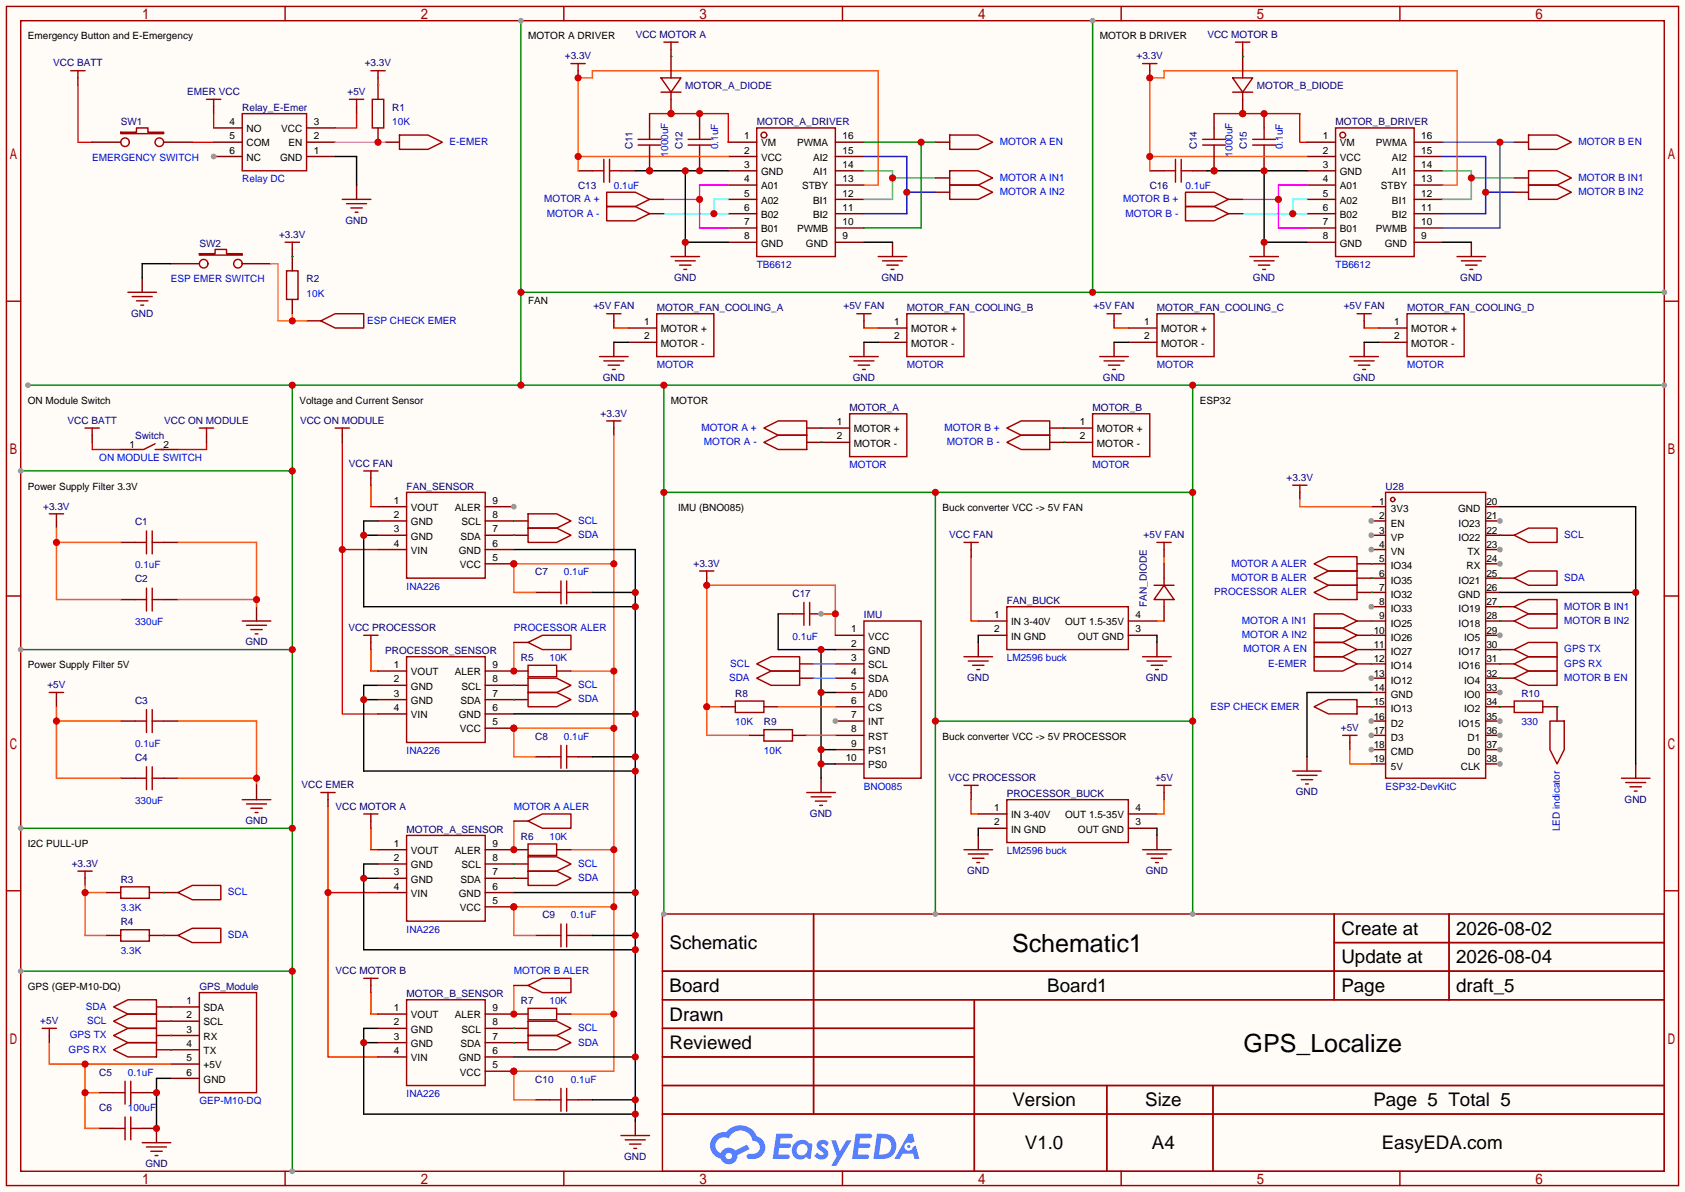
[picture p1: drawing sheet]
<svg xmlns="http://www.w3.org/2000/svg" width="299mm" height="212mm" viewBox="0 0 299 212" stroke-linecap="round" stroke-linejoin="round" font-family="sans-serif">
<defs><g id="words">
<g font-size="4.4">
<text x="179.9" y="169.2">Schematic1</text>
<text x="221" y="187">GPS_Localize</text>
</g>
<g font-size="3.3">
<text x="238.4" y="166.1">Create at</text>
<text x="258.8" y="166.1">2026-08-02</text>
<text x="119" y="168.7">Schematic</text>
<text x="238.4" y="171.2">Update at</text>
<text x="258.8" y="171.2">2026-08-04</text>
<text x="119" y="176.3">Board</text>
<text x="186.1" y="176.3">Board1</text>
<text x="238.4" y="176.3">Page</text>
<text x="258.8" y="176.3">draft_5</text>
<text x="119" y="181.4">Drawn</text>
<text x="119" y="186.5">Reviewed</text>
<text x="179.9" y="196.6">Version</text>
<text x="203.5" y="196.6">Size</text>
<text x="244.1" y="196.6">Page 5 Total 5</text>
<text x="182.1" y="204.2">V1.0</text>
<text x="204.7" y="204.2">A4</text>
<text x="245.6" y="204.2">EasyEDA.com</text>
</g>
<g font-size="1.8">
<text x="5" y="7">Emergency Button and E-Emergency</text>
<text x="93.9" y="7">MOTOR A DRIVER</text>
<text x="195.5" y="7">MOTOR B DRIVER</text>
<text x="40.8" y="22.2">4</text>
<text x="43.8" y="23.5">NO</text>
<text x="50" y="23.5">VCC</text>
<text x="55.8" y="22.2">3</text>
<text x="40.8" y="24.8">5</text>
<text x="40.8" y="27.3">6</text>
<text x="43.8" y="26">COM</text>
<text x="43.8" y="28.6">NC</text>
<text x="49.8" y="28.6">GND</text>
<text x="51.3" y="26">EN</text>
<text x="55.8" y="24.8">2</text>
<text x="55.8" y="27.3">1</text>
<text x="132.2" y="29.8">3</text>
<text x="132.2" y="27.3">2</text>
<text x="132.2" y="24.8">1</text>
<text x="135.3" y="28.6">VCC</text>
<text x="135.3" y="26">VM</text>
<text x="141.7" y="26">PWMA</text>
<text x="144.5" y="28.6">AI2</text>
<text x="149.7" y="29.8">14</text>
<text x="149.7" y="27.3">15</text>
<text x="149.7" y="24.8">16</text>
<text x="235.1" y="29.8">3</text>
<text x="235.1" y="27.3">2</text>
<text x="235.1" y="24.8">1</text>
<text x="238.1" y="28.6">VCC</text>
<text x="238.1" y="26">VM</text>
<text x="244.5" y="26">PWMA</text>
<text x="247.4" y="28.6">AI2</text>
<text x="252.6" y="29.8">14</text>
<text x="252.6" y="27.3">15</text>
<text x="252.6" y="24.8">16</text>
<text x="132.2" y="34.9">5</text>
<text x="132.2" y="32.4">4</text>
<text x="135.3" y="33.7">A01</text>
<text x="135.3" y="31.1">GND</text>
<text x="142.6" y="33.7">STBY</text>
<text x="144.5" y="31.1">AI1</text>
<text x="149.7" y="34.9">12</text>
<text x="149.7" y="32.4">13</text>
<text x="235.1" y="34.9">5</text>
<text x="235.1" y="32.4">4</text>
<text x="238.1" y="33.7">A01</text>
<text x="238.1" y="31.1">GND</text>
<text x="245.4" y="33.7">STBY</text>
<text x="247.4" y="31.1">AI1</text>
<text x="252.6" y="34.9">12</text>
<text x="252.6" y="32.4">13</text>
<text x="132.2" y="40">7</text>
<text x="132.2" y="37.5">6</text>
<text x="135.3" y="41.3">B01</text>
<text x="135.3" y="38.7">B02</text>
<text x="135.3" y="36.2">A02</text>
<text x="141.7" y="41.3">PWMB</text>
<text x="144.5" y="38.7">BI2</text>
<text x="144.5" y="36.2">BI1</text>
<text x="149.7" y="40">10</text>
<text x="149.7" y="37.5">11</text>
<text x="235.1" y="40">7</text>
<text x="235.1" y="37.5">6</text>
<text x="238.1" y="41.3">B01</text>
<text x="238.1" y="38.7">B02</text>
<text x="238.1" y="36.2">A02</text>
<text x="244.5" y="41.3">PWMB</text>
<text x="247.4" y="38.7">BI2</text>
<text x="247.4" y="36.2">BI1</text>
<text x="252.6" y="40">10</text>
<text x="252.6" y="37.5">11</text>
<text x="132.2" y="42.5">8</text>
<text x="135.3" y="43.8">GND</text>
<text x="143.2" y="43.8">GND</text>
<text x="149.7" y="42.5">9</text>
<text x="235.1" y="42.5">8</text>
<text x="238.1" y="43.8">GND</text>
<text x="246.1" y="43.8">GND</text>
<text x="252.6" y="42.5">9</text>
<text x="93.9" y="54">FAN</text>
<text x="114.5" y="57.8">1</text>
<text x="117.5" y="59.1">MOTOR +</text>
<text x="158.9" y="57.8">1</text>
<text x="161.9" y="59.1">MOTOR +</text>
<text x="203.4" y="57.8">1</text>
<text x="206.4" y="59.1">MOTOR +</text>
<text x="247.8" y="57.8">1</text>
<text x="250.8" y="59.1">MOTOR +</text>
<text x="114.5" y="60.3">2</text>
<text x="117.5" y="61.6">MOTOR -</text>
<text x="158.9" y="60.3">2</text>
<text x="161.9" y="61.6">MOTOR -</text>
<text x="203.4" y="60.3">2</text>
<text x="206.4" y="61.6">MOTOR -</text>
<text x="247.8" y="60.3">2</text>
<text x="250.8" y="61.6">MOTOR -</text>
<text x="5" y="71.8">ON Module Switch</text>
<text x="53.2" y="71.8">Voltage and Current Sensor</text>
<text x="119.3" y="71.8">MOTOR</text>
<text x="213.2" y="71.8">ESP32</text>
<text x="148.7" y="75.6">1</text>
<text x="151.8" y="76.8">MOTOR +</text>
<text x="191.9" y="75.6">1</text>
<text x="194.9" y="76.8">MOTOR +</text>
<text x="23" y="79.6">1</text>
<text x="29.1" y="79.6">2</text>
<text x="148.7" y="78.1">2</text>
<text x="151.8" y="79.4">MOTOR -</text>
<text x="191.9" y="78.1">2</text>
<text x="194.9" y="79.4">MOTOR -</text>
<text x="5" y="87">Power Supply Filter 3.3V</text>
<text x="70" y="89.5">1</text>
<text x="87.5" y="89.5">9</text>
<text x="245.1" y="89.8">1</text>
<text x="264.2" y="89.8">20</text>
<text x="70" y="94.6">3</text>
<text x="70" y="92.1">2</text>
<text x="73" y="95.9">GND</text>
<text x="73" y="93.3">GND</text>
<text x="73" y="90.8">VOUT</text>
<text x="80.8" y="90.8">ALER</text>
<text x="81.8" y="95.9">SDA</text>
<text x="82" y="93.3">SCL</text>
<text x="87.5" y="94.6">7</text>
<text x="87.5" y="92.1">8</text>
<text x="120.5" y="90.8">IMU (BNO085)</text>
<text x="167.5" y="90.8">Buck converter VCC -&gt; 5V FAN</text>
<text x="245.1" y="92.3">2</text>
<text x="245.1" y="94.8">3</text>
<text x="247.2" y="91">3V3</text>
<text x="247.2" y="93.6">EN</text>
<text x="259.1" y="91">GND</text>
<text x="259.2" y="93.6">IO23</text>
<text x="264.2" y="92.3">21</text>
<text x="264.2" y="94.8">22</text>
<text x="70" y="97.2">4</text>
<text x="73" y="98.4">VIN</text>
<text x="81.5" y="98.4">GND</text>
<text x="81.7" y="101">VCC</text>
<text x="87.5" y="99.7">5</text>
<text x="87.5" y="97.2">6</text>
<text x="245.1" y="97.4">4</text>
<text x="245.1" y="99.9">5</text>
<text x="247.2" y="96.1">VP</text>
<text x="247.2" y="98.7">VN</text>
<text x="247.2" y="101.2">IO34</text>
<text x="259.2" y="96.1">IO22</text>
<text x="260.6" y="101.2">RX</text>
<text x="260.8" y="98.7">TX</text>
<text x="264.2" y="97.4">23</text>
<text x="264.2" y="99.9">24</text>
<text x="245.1" y="102.5">6</text>
<text x="245.1" y="105">7</text>
<text x="245.1" y="107.5">8</text>
<text x="247.2" y="103.7">IO35</text>
<text x="247.2" y="106.3">IO32</text>
<text x="259.1" y="106.3">GND</text>
<text x="259.2" y="103.7">IO21</text>
<text x="264.2" y="102.5">25</text>
<text x="264.2" y="105">26</text>
<text x="264.2" y="107.5">27</text>
<text x="151.3" y="112.4">1</text>
<text x="154.3" y="113.7">VCC</text>
<text x="176.7" y="112.4">2</text>
<text x="176.7" y="109.9">1</text>
<text x="179.7" y="113.7">IN GND</text>
<text x="179.7" y="111.1">IN 3-40V</text>
<text x="189.3" y="111.1">OUT 1.5-35V</text>
<text x="191.6" y="113.7">OUT GND</text>
<text x="201.8" y="112.4">3</text>
<text x="201.8" y="109.9">4</text>
<text x="244.2" y="112.6">10</text>
<text x="245.1" y="110.1">9</text>
<text x="247.2" y="108.8">IO33</text>
<text x="247.2" y="111.4">IO25</text>
<text x="247.2" y="113.9">IO26</text>
<text x="259.2" y="108.8">IO19</text>
<text x="259.2" y="111.4">IO18</text>
<text x="260.2" y="113.9">IO5</text>
<text x="264.2" y="110.1">28</text>
<text x="264.2" y="112.6">29</text>
<text x="5" y="118.7">Power Supply Filter 5V</text>
<text x="70" y="118.7">1</text>
<text x="87.5" y="118.7">9</text>
<text x="151.3" y="117.5">3</text>
<text x="151.3" y="114.9">2</text>
<text x="154.3" y="118.7">SCL</text>
<text x="154.3" y="116.2">GND</text>
<text x="244.2" y="115.2">11</text>
<text x="244.2" y="117.7">12</text>
<text x="247.2" y="116.4">IO27</text>
<text x="247.2" y="119">IO14</text>
<text x="259.2" y="116.4">IO17</text>
<text x="259.2" y="119">IO16</text>
<text x="264.2" y="115.2">30</text>
<text x="264.2" y="117.7">31</text>
<text x="70" y="123.8">3</text>
<text x="70" y="121.3">2</text>
<text x="73" y="125.1">GND</text>
<text x="73" y="122.6">GND</text>
<text x="73" y="120">VOUT</text>
<text x="80.8" y="120">ALER</text>
<text x="81.8" y="125.1">SDA</text>
<text x="82" y="122.6">SCL</text>
<text x="87.5" y="123.8">7</text>
<text x="87.5" y="121.3">8</text>
<text x="151.3" y="125.1">6</text>
<text x="151.3" y="122.6">5</text>
<text x="151.3" y="120">4</text>
<text x="154.3" y="123.8">AD0</text>
<text x="154.3" y="121.3">SDA</text>
<text x="244.2" y="120.2">13</text>
<text x="244.2" y="122.8">14</text>
<text x="244.2" y="125.3">15</text>
<text x="247.2" y="121.5">IO12</text>
<text x="247.2" y="124.1">GND</text>
<text x="260.2" y="121.5">IO4</text>
<text x="260.2" y="124.1">IO0</text>
<text x="264.2" y="120.2">32</text>
<text x="264.2" y="122.8">33</text>
<text x="264.2" y="125.3">34</text>
<text x="70" y="126.4">4</text>
<text x="73" y="127.6">VIN</text>
<text x="81.5" y="127.6">GND</text>
<text x="81.7" y="130.2">VCC</text>
<text x="87.5" y="128.9">5</text>
<text x="87.5" y="126.4">6</text>
<text x="151.3" y="130.2">8</text>
<text x="151.3" y="127.6">7</text>
<text x="154.3" y="131.4">RST</text>
<text x="154.3" y="128.9">INT</text>
<text x="154.3" y="126.4">CS</text>
<text x="167.5" y="131.4">Buck converter VCC -&gt; 5V PROCESSOR</text>
<text x="244.2" y="127.9">16</text>
<text x="244.2" y="130.4">17</text>
<text x="247.2" y="126.6">IO13</text>
<text x="247.2" y="129.1">D2</text>
<text x="247.2" y="131.7">D3</text>
<text x="259.2" y="129.1">IO15</text>
<text x="260.2" y="126.6">IO2</text>
<text x="260.8" y="131.7">D1</text>
<text x="264.2" y="127.9">35</text>
<text x="264.2" y="130.4">36</text>
<text x="150.3" y="135.3">10</text>
<text x="151.3" y="132.7">9</text>
<text x="154.3" y="136.5">PS0</text>
<text x="154.3" y="134">PS1</text>
<text x="244.2" y="132.9">18</text>
<text x="244.2" y="135.5">19</text>
<text x="247.2" y="134.2">CMD</text>
<text x="247.2" y="136.8">5V</text>
<text x="259.6" y="136.8">CLK</text>
<text x="260.8" y="134.2">D0</text>
<text x="264.2" y="132.9">37</text>
<text x="264.2" y="135.5">38</text>
<text x="176.7" y="146.7">2</text>
<text x="176.7" y="144.1">1</text>
<text x="179.7" y="148">IN GND</text>
<text x="179.7" y="145.4">IN 3-40V</text>
<text x="189.3" y="145.4">OUT 1.5-35V</text>
<text x="191.6" y="148">OUT GND</text>
<text x="201.8" y="146.7">3</text>
<text x="201.8" y="144.1">4</text>
<text x="5" y="150.5">I2C PULL-UP</text>
<text x="70" y="155.6">3</text>
<text x="70" y="153">2</text>
<text x="70" y="150.5">1</text>
<text x="73" y="154.3">GND</text>
<text x="73" y="151.8">VOUT</text>
<text x="80.8" y="151.8">ALER</text>
<text x="82" y="154.3">SCL</text>
<text x="87.5" y="155.6">7</text>
<text x="87.5" y="153">8</text>
<text x="87.5" y="150.5">9</text>
<text x="70" y="158.1">4</text>
<text x="73" y="159.4">VIN</text>
<text x="73" y="156.8">GND</text>
<text x="81.5" y="159.4">GND</text>
<text x="81.7" y="161.9">VCC</text>
<text x="81.8" y="156.8">SDA</text>
<text x="87.5" y="160.7">5</text>
<text x="87.5" y="158.1">6</text>
<text x="5" y="175.9">GPS (GEP-M10-DQ)</text>
<text x="33.2" y="178.4">1</text>
<text x="36.2" y="179.7">SDA</text>
<text x="70" y="179.7">1</text>
<text x="87.5" y="179.7">9</text>
<text x="33.2" y="183.5">3</text>
<text x="33.2" y="181">2</text>
<text x="36.2" y="184.8">RX</text>
<text x="36.2" y="182.2">SCL</text>
<text x="70" y="184.8">3</text>
<text x="70" y="182.2">2</text>
<text x="73" y="183.5">GND</text>
<text x="73" y="181">VOUT</text>
<text x="80.8" y="181">ALER</text>
<text x="82" y="183.5">SCL</text>
<text x="87.5" y="184.8">7</text>
<text x="87.5" y="182.2">8</text>
<text x="33.2" y="191.1">6</text>
<text x="33.2" y="188.6">5</text>
<text x="33.2" y="186.1">4</text>
<text x="36.2" y="189.9">+5V</text>
<text x="36.2" y="187.3">TX</text>
<text x="70" y="187.3">4</text>
<text x="73" y="188.6">VIN</text>
<text x="73" y="186.1">GND</text>
<text x="81.5" y="188.6">GND</text>
<text x="81.7" y="191.1">VCC</text>
<text x="81.8" y="186.1">SDA</text>
<text x="87.5" y="189.9">5</text>
<text x="87.5" y="187.3">6</text>
<text x="36.2" y="192.4">GND</text>
</g>
<g font-size="1.8" fill="#000080">
<text x="9.4" y="11.8">VCC BATT</text>
<text x="64.8" y="11.8">+3.3V</text>
<text x="100.4" y="10.5">+3.3V</text>
<text x="113" y="6.7">VCC MOTOR A</text>
<text x="202" y="10.5">+3.3V</text>
<text x="214.6" y="6.7">VCC MOTOR B</text>
<text x="33.3" y="16.9">EMER VCC</text>
<text x="61.8" y="16.9">+5V</text>
<text x="121.8" y="15.9">MOTOR_A_DIODE</text>
<text x="223.4" y="15.9">MOTOR_B_DIODE</text>
<text x="21.5" y="22.2">SW1</text>
<text x="43.1" y="19.7">Relay_E-Emer</text>
<text x="69.7" y="19.7">R1</text>
<text x="134.5" y="22.2">MOTOR_A_DRIVER</text>
<text x="237.4" y="22.2">MOTOR_B_DRIVER</text>
<text x="112.4" y="26.5" transform="rotate(-90 112.4 26.5)">C11</text>
<text x="121.3" y="26.5" transform="rotate(-90 121.3 26.5)">C12</text>
<text x="212.7" y="26.5" transform="rotate(-90 212.7 26.5)">C14</text>
<text x="221.6" y="26.5" transform="rotate(-90 221.6 26.5)">C15</text>
<text x="102.7" y="33.7">C13</text>
<text x="204.3" y="33.7">C16</text>
<text x="61.4" y="39.8">GND</text>
<text x="35.4" y="43.8">SW2</text>
<text x="49.6" y="42.3">+3.3V</text>
<text x="54.5" y="50.2">R2</text>
<text x="119.8" y="49.9">GND</text>
<text x="156.6" y="49.9">GND</text>
<text x="222.7" y="49.9">GND</text>
<text x="259.5" y="49.9">GND</text>
<text x="23.3" y="56.3">GND</text>
<text x="105.5" y="55">+5V FAN</text>
<text x="116.7" y="55.2">MOTOR_FAN_COOLING_A</text>
<text x="149.9" y="55">+5V FAN</text>
<text x="161.2" y="55.2">MOTOR_FAN_COOLING_B</text>
<text x="194.4" y="55">+5V FAN</text>
<text x="205.6" y="55.2">MOTOR_FAN_COOLING_C</text>
<text x="238.8" y="55">+5V FAN</text>
<text x="250.1" y="55.2">MOTOR_FAN_COOLING_D</text>
<text x="107.1" y="67.7">GND</text>
<text x="151.6" y="67.7">GND</text>
<text x="196" y="67.7">GND</text>
<text x="240.5" y="67.7">GND</text>
<text x="12" y="75.3">VCC BATT</text>
<text x="29.2" y="75.3">VCC ON MODULE</text>
<text x="53.3" y="75.3">VCC ON MODULE</text>
<text x="106.7" y="74">+3.3V</text>
<text x="151" y="73">MOTOR_A</text>
<text x="194.2" y="73">MOTOR_B</text>
<text x="24" y="78.1">Switch</text>
<text x="62" y="82.9">VCC FAN</text>
<text x="72.3" y="87">FAN_SENSOR</text>
<text x="228.7" y="85.5">+3.3V</text>
<text x="246.3" y="87">U28</text>
<text x="7.7" y="90.6">+3.3V</text>
<text x="24" y="93.3">C1</text>
<text x="168.7" y="95.6">VCC FAN</text>
<text x="203.3" y="95.6">+5V FAN</text>
<text x="123.3" y="100.7">+3.3V</text>
<text x="24" y="103.5">C2</text>
<text x="95.1" y="102.2">C7</text>
<text x="140.8" y="106">C17</text>
<text x="178.9" y="107.3">FAN_BUCK</text>
<text x="203.8" y="107.8" transform="rotate(-90 203.8 107.8)">FAN_DIODE</text>
<text x="61.9" y="112.1">VCC PROCESSOR</text>
<text x="153.5" y="109.9">IMU</text>
<text x="43.6" y="114.7">GND</text>
<text x="68.5" y="116.2">PROCESSOR_SENSOR</text>
<text x="92.6" y="117.5">R5</text>
<text x="8.4" y="122.3">+5V</text>
<text x="24" y="125.1">C3</text>
<text x="130.7" y="123.8">R8</text>
<text x="171.9" y="121">GND</text>
<text x="203.6" y="121">GND</text>
<text x="270.4" y="123.8">R10</text>
<text x="95.1" y="131.4">C8</text>
<text x="135.8" y="128.9">R9</text>
<text x="238.3" y="129.9">+5V</text>
<text x="24" y="135.3">C4</text>
<text x="53.6" y="140.1">VCC EMER</text>
<text x="59.6" y="143.9">VCC MOTOR A</text>
<text x="168.6" y="138.8">VCC PROCESSOR</text>
<text x="178.9" y="141.6">PROCESSOR_BUCK</text>
<text x="205.3" y="138.8">+5V</text>
<text x="230.3" y="141.4">GND</text>
<text x="288.7" y="142.6">GND</text>
<text x="43.6" y="146.4">GND</text>
<text x="72.3" y="148">MOTOR_A_SENSOR</text>
<text x="92.6" y="149.2">R6</text>
<text x="143.9" y="145.2">GND</text>
<text x="12.8" y="154.1">+3.3V</text>
<text x="171.9" y="155.3">GND</text>
<text x="203.6" y="155.3">GND</text>
<text x="21.5" y="156.8">R3</text>
<text x="21.5" y="164.5">R4</text>
<text x="96.4" y="163.2">C9</text>
<text x="59.6" y="173.1">VCC MOTOR B</text>
<text x="35.4" y="175.9">GPS_Module</text>
<text x="72.3" y="177.2">MOTOR_B_SENSOR</text>
<text x="92.6" y="178.4">R7</text>
<text x="7.2" y="182">+5V</text>
<text x="17.7" y="191.1">C5</text>
<text x="17.7" y="197.5">C6</text>
<text x="95.1" y="192.4">C10</text>
<text x="25.8" y="207.4">GND</text>
<text x="110.9" y="206.1">GND</text>
</g>
<g font-size="1.8" fill="#00f">
<text x="69.7" y="22.2">10K</text>
<text x="16.4" y="28.6">EMERGENCY SWITCH</text>
<text x="79.9" y="25.8">E-EMER</text>
<text x="118.7" y="27.8" transform="rotate(-90 118.7 27.8)">1000uF</text>
<text x="127.6" y="26.5" transform="rotate(-90 127.6 26.5)">0.1uF</text>
<text x="177.7" y="25.8">MOTOR A EN</text>
<text x="219.1" y="27.8" transform="rotate(-90 219.1 27.8)">1000uF</text>
<text x="228" y="26.5" transform="rotate(-90 228 26.5)">0.1uF</text>
<text x="280.5" y="25.8">MOTOR B EN</text>
<text x="43.1" y="32.4">Relay DC</text>
<text x="96.7" y="35.9">MOTOR A +</text>
<text x="109.1" y="33.7">0.1uF</text>
<text x="177.7" y="34.7">MOTOR A IN2</text>
<text x="177.7" y="32.1">MOTOR A IN1</text>
<text x="199.6" y="35.9">MOTOR B +</text>
<text x="210.7" y="33.7">0.1uF</text>
<text x="280.5" y="34.7">MOTOR B IN2</text>
<text x="280.5" y="32.1">MOTOR B IN1</text>
<text x="97.2" y="38.5">MOTOR A -</text>
<text x="200" y="38.5">MOTOR B -</text>
<text x="134.5" y="47.6">TB6612</text>
<text x="237.4" y="47.6">TB6612</text>
<text x="30.4" y="50.2">ESP EMER SWITCH</text>
<text x="54.5" y="52.7">10K</text>
<text x="65.2" y="57.5">ESP CHECK EMER</text>
<text x="116.7" y="65.4">MOTOR</text>
<text x="161.2" y="65.4">MOTOR</text>
<text x="205.6" y="65.4">MOTOR</text>
<text x="250.1" y="65.4">MOTOR</text>
<text x="124.7" y="76.6">MOTOR A +</text>
<text x="167.8" y="76.6">MOTOR B +</text>
<text x="17.7" y="81.9">ON MODULE SWITCH</text>
<text x="125.1" y="79.1">MOTOR A -</text>
<text x="151" y="83.2">MOTOR</text>
<text x="168.3" y="79.1">MOTOR B -</text>
<text x="194.2" y="83.2">MOTOR</text>
<text x="102.7" y="93.1">SCL</text>
<text x="102.7" y="95.6">SDA</text>
<text x="278" y="95.6">SCL</text>
<text x="24" y="101">0.1uF</text>
<text x="218.8" y="100.7">MOTOR A ALER</text>
<text x="72.3" y="104.8">INA226</text>
<text x="100.2" y="102.2">0.1uF</text>
<text x="215.8" y="105.8">PROCESSOR ALER</text>
<text x="218.8" y="103.3">MOTOR B ALER</text>
<text x="278" y="103.3">SDA</text>
<text x="24" y="111.1">330uF</text>
<text x="91.3" y="112.1">PROCESSOR ALER</text>
<text x="140.8" y="113.7">0.1uF</text>
<text x="220.7" y="110.9">MOTOR A IN1</text>
<text x="220.7" y="113.4">MOTOR A IN2</text>
<text x="278" y="110.9">MOTOR B IN2</text>
<text x="278" y="108.3">MOTOR B IN1</text>
<text x="97.7" y="117.5">10K</text>
<text x="129.8" y="118.5">SCL</text>
<text x="178.9" y="117.5">LM2596 buck</text>
<text x="221" y="116">MOTOR A EN</text>
<text x="225.4" y="118.5">E-EMER</text>
<text x="278" y="118.5">GPS RX</text>
<text x="278" y="116">GPS TX</text>
<text x="102.7" y="122.3">SCL</text>
<text x="102.7" y="124.8">SDA</text>
<text x="129.6" y="121">SDA</text>
<text x="278" y="121">MOTOR B EN</text>
<text x="100.2" y="131.4">0.1uF</text>
<text x="130.7" y="128.9">10K</text>
<text x="215.1" y="126.1">ESP CHECK EMER</text>
<text x="270.4" y="128.9">330</text>
<text x="24" y="132.7">0.1uF</text>
<text x="72.3" y="134">INA226</text>
<text x="135.8" y="134">10K</text>
<text x="24" y="142.9">330uF</text>
<text x="91.3" y="143.9">MOTOR A ALER</text>
<text x="153.5" y="140.3">BNO085</text>
<text x="246.3" y="140.3">ESP32-DevKitC</text>
<text x="97.7" y="149.2">10K</text>
<text x="277.2" y="147.7" transform="rotate(-90 277.2 147.7)">LED indicator</text>
<text x="102.7" y="154.1">SCL</text>
<text x="178.9" y="151.8">LM2596 buck</text>
<text x="21.5" y="161.9">3.3K</text>
<text x="40.5" y="159.1">SCL</text>
<text x="102.7" y="156.6">SDA</text>
<text x="40.5" y="166.8">SDA</text>
<text x="72.3" y="165.7">INA226</text>
<text x="101.5" y="163.2">0.1uF</text>
<text x="21.5" y="169.5">3.3K</text>
<text x="91.3" y="173.1">MOTOR B ALER</text>
<text x="15.3" y="179.5">SDA</text>
<text x="97.7" y="178.4">10K</text>
<text x="12.4" y="184.5">GPS TX</text>
<text x="15.5" y="182">SCL</text>
<text x="102.7" y="183.3">SCL</text>
<text x="102.7" y="185.8">SDA</text>
<text x="12.2" y="187.1">GPS RX</text>
<text x="22.7" y="191.1">0.1uF</text>
<text x="22.7" y="197.5">100uF</text>
<text x="35.4" y="196.2">GEP-M10-DQ</text>
<text x="72.3" y="194.9">INA226</text>
<text x="101.5" y="192.4">0.1uF</text>
</g>
</g></defs>
<path d="M0 0h299.5v211.8h-299.5z" fill="#fffcf7"/>
<g fill="none" stroke="#a10000" stroke-width=".25">
<path d="M1.1 1.1h297.2v209.6h-297.2zM3.7 3.7h292.1v204.5h-292.1zM50.7 1.1v2.6M100.2 1.1v2.6M149.7 1.1v2.6M199.3 1.1v2.6M248.8 1.1v2.6M1.1 53.5h2.6M295.8 53.5h2.5M1.1 105.9h2.6M295.8 105.9h2.5M1.1 158.3h2.6"/>
<path d="M295.8 158.3h2.5M117.7 162.4h178.1v45.8h-178.1zM117.7 172.6h178.1M117.7 177.7h178.1M144.6 162.4v35.6M173.2 177.7v30.5M237.1 162.4v15.3M237.1 167.5h58.7M257.5 162.4v15.3M117.7 182.8h55.5M117.7 192.9h178.1M117.7 187.8h55.5"/>
<path d="M117.7 198h178.1M196.7 192.9v15.3M215.6 192.9v15.3M50.7 208.2v2.5M100.2 208.2v2.5M149.7 208.2v2.5M199.3 208.2v2.5M248.8 208.2v2.5"/>
</g>
<g fill="#5487ff">
<path d="M145.5 202.8a1.3 1.3 0 0 1 1.8 .3l-.4 .6a.54 .54 0 0 0-.9-.2l.1 .2a1.58 1.58 0 0 1 1.1 1.6 1.43 1.43 0 0 1-2.5 .1l.5-.6a.64 .64 0 0 0 .5 .5 .64 .64 0 0 0 .7-.3l-.2-.2a1.6 1.6 0 0 1-1-1.6z"/>
<path d="M147.7 202.7h.9l.7 1.9 1.1-1.9h.9l-2.7 4.5h-.9l1-1.7z"/>
<path d="M138 201.5h1.6a1.31 1.31 0 0 1 1.2 .2 .4 .4 0 0 1-.3 .6h-1.8l-.1 .9h1.6a.4 .4 0 0 1 .4 .4 .4 .4 0 0 1-.4 .4h-1.7l-.2 1.2h.8a1.23 1.23 0 0 1 1.2 .2 .39 .39 0 0 1-.3 .6h-2.7z"/>
<path d="M152.1 201.5h1.6a1.32 1.32 0 0 1 1.3 .2 .39 .39 0 0 1-.4 .6h-1.7l-.2 .9h1.7a.4 .4 0 0 1 .3 .4 .4 .4 0 0 1-.4 .4h-1.7l-.2 1.2h.8a1.23 1.23 0 0 1 1.2 .2 .39 .39 0 0 1-.3 .6h-2.7z"/>
<path d="M161.5 201.5h.7l.4 1.3-.7 .4a.75 .75 0 0 0-1.1 .3 .75 .75 0 0 0 .5 1 .75 .75 0 0 0 .9-.6l.6-.3 .6 2.4h-.9l-.2-1h-1.9l-.5 1h-.9z"/>
<path d="M155.9 201.5l-.7 4.5h1.5a2.27 2.27 0 0 0 2.6-2.3 2.27 2.27 0 0 0-2.7-2.2zM156.6 202.3a1.5 1.5 0 0 1 1.8 1.5 1.5 1.5 0 0 1-1.9 1.4h-.3z"/>
<path d="M141.3 203.1a1.62 1.62 0 0 0-.4 2.1 1.62 1.62 0 0 0 2 .7l.4-.3 .3 .3 .5 .1 .3-2.5-.2-.3h-.4a1.58 1.58 0 0 0-2.5-.1zM141.9 203.6a.98 .98 0 0 1 1.5 .2 .98 .98 0 0 1-.6 1.5 .94 .94 0 0 1-1.2-.4 .94 .94 0 0 1 .3-1.3z"/>
<path d="M126.9 201.9a2.37 2.37 0 0 0 1.2 4 1.54 1.54 0 0 0 1.7 1 1.54 1.54 0 0 0 1.3-1.6l2.1-1.1-.5-.8-2 1.1a1.57 1.57 0 0 0-2.6 .4 1.5 1.5 0 0 1-.8-2.1 1.5 1.5 0 0 1 2.2-.5 2.23 2.23 0 0 1 2.3-1.4 2.23 2.23 0 0 1 2 1.8 1.16 1.16 0 0 1 1.2 1.1 1.16 1.16 0 0 1-1 1.3h-.7a.47 .47 0 0 0-.6 .3 .47 .47 0 0 0 .4 .6 2.23 2.23 0 0 0 2.3-.7 2.23 2.23 0 0 0 .4-2.3 2.16 2.16 0 0 0-1.3-1.1 3.2 3.2 0 0 0-5.4-.7l-1.2 .1zM129 205.4a.58 .58 0 0 1 1.1 0 .58 .58 0 0 1-1.1 0z"/>
<circle cx="161.5" cy="203.8" r=".28"/>
</g>
<g fill="none" stroke="#a10000" stroke-width=".25">
<path d="M246.3 87.5h17.7v50.8h-17.7z"/>
<circle cx="247.5" cy="88.8" r=".38"/>
</g>
<path d="M243.7 90h2.6M243.7 92.6h2.6" fill="none" stroke="#870000" stroke-width=".25"/>
<circle cx="243.7" cy="92.6" r=".51" fill="#999"/>
<path d="M243.7 95.1h2.6" fill="none" stroke="#870000" stroke-width=".25"/>
<circle cx="243.7" cy="95.1" r=".51" fill="#999"/>
<path d="M243.7 97.7h2.6" fill="none" stroke="#870000" stroke-width=".25"/>
<circle cx="243.7" cy="97.7" r=".51" fill="#999"/>
<path d="M243.7 100.2h2.6M243.7 102.7h2.6M243.7 105.3h2.6M243.7 107.8h2.6" fill="none" stroke="#870000" stroke-width=".25"/>
<circle cx="243.7" cy="107.8" r=".51" fill="#999"/>
<path d="M243.7 110.4h2.6M243.7 112.9h2.6M243.7 115.4h2.6M243.7 118h2.6M243.7 120.5h2.6" fill="none" stroke="#870000" stroke-width=".25"/>
<circle cx="243.7" cy="120.5" r=".51" fill="#999"/>
<path d="M243.7 123.1h2.6M243.7 125.6h2.6M243.7 128.1h2.6" fill="none" stroke="#870000" stroke-width=".25"/>
<circle cx="243.7" cy="128.1" r=".51" fill="#999"/>
<path d="M243.7 130.7h2.6" fill="none" stroke="#870000" stroke-width=".25"/>
<circle cx="243.7" cy="130.7" r=".51" fill="#999"/>
<path d="M243.7 133.2h2.6" fill="none" stroke="#870000" stroke-width=".25"/>
<circle cx="243.7" cy="133.2" r=".51" fill="#999"/>
<path d="M264 90h2.6M264 92.6h2.6M243.7 135.8h2.6" fill="none" stroke="#870000" stroke-width=".25"/>
<circle cx="266.6" cy="92.6" r=".51" fill="#999"/>
<path d="M264 95.1h2.6M264 97.7h2.6" fill="none" stroke="#870000" stroke-width=".25"/>
<circle cx="266.6" cy="97.7" r=".51" fill="#999"/>
<path d="M264 100.2h2.6" fill="none" stroke="#870000" stroke-width=".25"/>
<circle cx="266.6" cy="100.2" r=".51" fill="#999"/>
<path d="M264 102.7h2.6M264 105.3h2.6M264 107.8h2.6M264 110.4h2.6M264 112.9h2.6" fill="none" stroke="#870000" stroke-width=".25"/>
<circle cx="266.6" cy="112.9" r=".51" fill="#999"/>
<path d="M264 115.4h2.6M264 118h2.6M264 120.5h2.6M264 123.1h2.6" fill="none" stroke="#870000" stroke-width=".25"/>
<circle cx="266.6" cy="123.1" r=".51" fill="#999"/>
<path d="M264 125.6h2.6M264 128.1h2.6" fill="none" stroke="#870000" stroke-width=".25"/>
<circle cx="266.6" cy="128.1" r=".51" fill="#999"/>
<path d="M264 130.7h2.6" fill="none" stroke="#870000" stroke-width=".25"/>
<circle cx="266.6" cy="130.7" r=".51" fill="#999"/>
<path d="M264 133.2h2.6" fill="none" stroke="#870000" stroke-width=".25"/>
<circle cx="266.6" cy="133.2" r=".51" fill="#999"/>
<path d="M264 135.8h2.6" fill="none" stroke="#870000" stroke-width=".25"/>
<circle cx="266.6" cy="135.8" r=".51" fill="#999"/>
<g fill="none" stroke="#870000" stroke-width=".25">
<path d="M102.7 30.4h2.6M110.4 30.4h2.5M124.3 20.2v2.5M124.3 27.8v2.6M204.3 30.4h2.6M212 30.4h2.5M224.7 20.2v2.5M224.7 27.8v2.6M21.5 96.4h2.5M29.1 96.4h2.5M21.5 106.6h2.5M29.1 106.6h2.5"/>
<path d="M95.1 105.3h2.6M102.7 105.3h2.6M138.3 109.1h2.5M145.9 109.1h2.6M21.5 128.1h2.5M21.5 138.3h2.5M29.1 128.1h2.5M29.1 138.3h2.5M95.1 134.5h2.6M102.7 134.5h2.6M95.1 166.2h2.6M102.7 166.2h2.6"/>
<path d="M17.7 194.2h2.5M25.3 194.2h2.5M95.1 195.5h2.6M102.7 195.5h2.6M17.7 200.5h2.5M25.3 200.5h2.5"/>
</g>
<g fill="none" stroke="#a10000" stroke-width=".25">
<path d="M105.3 30.4h2M107.3 28.3v4.1M108.3 30.4h2.1M108.3 28.3v4.1M122.3 24.8h4.1M122.3 25.8h4.1M124.3 22.7v2.1M124.3 25.8v2M206.9 30.4h2M208.9 28.3v4.1M209.9 30.4h2.1M209.9 28.3v4.1"/>
<path d="M222.6 24.8h4.1M222.6 25.8h4.1M224.7 22.7v2.1M224.7 25.8v2M24 96.4h2M26 94.4v4M27.1 94.4v4M27.1 96.4h2M24 106.6h2M26 104.5v4.1M27.1 104.5v4.1M27.1 106.6h2"/>
<path d="M97.7 105.3h2M99.7 103.3v4M100.7 103.3v4M100.7 105.3h2M140.8 109.1h2.1M142.9 107.1v4M143.9 107.1v4M143.9 109.1h2M24 128.1h2M24 138.3h2M26 126.1v4.1M26 136.3v4"/>
<path d="M27.1 126.1v4.1M27.1 136.3v4M27.1 128.1h2M27.1 138.3h2M97.7 134.5h2M99.7 132.5v4M100.7 132.5v4M100.7 134.5h2M97.7 166.2h2M99.7 164.2v4.1M100.7 164.2v4.1M100.7 166.2h2"/>
<path d="M20.2 194.2h2M22.2 192.2v4M22.2 198.5v4.1M23.2 192.2v4M23.2 198.5v4.1M23.2 194.2h2.1M97.7 195.5h2M99.7 193.4v4.1M100.7 193.4v4.1M100.7 195.5h2M20.2 200.5h2M23.2 200.5h2.1"/>
</g>
<path d="M31.6 128.1h14v11.5M31.6 138.3h14" fill="none" stroke="#f30" stroke-width=".25"/>
<circle cx="45.6" cy="138.3" r=".63" fill="#c00"/>
<path d="M67.2 13.8v1.3M51.9 44.3v1.3M109.1 76.1v1.2M10 92.6v1.3M206.9 97.7v1.2M231 87.5v1.3M125.6 102.7v1.3M10 124.3v1.3M290.7 135.8v2.5M15.1 156.1v1.3M206.9 140.8v1.3M8.8 184v1.3" fill="none" stroke="#870000" stroke-width=".25"/>
<g fill="none" stroke="#a10000" stroke-width=".25">
<path d="M65.9 12.6h2.6M67.2 12.6v1.2M50.7 43.1h2.5M51.9 43.1v1.2M107.8 74.8h2.6M109.1 74.8v1.3M8.8 91.3h2.5M10 91.3v1.3M205.6 96.4h2.6M206.9 96.4v1.3M229.7 86.2h2.6M231 86.2v1.3"/>
<path d="M124.3 101.5h2.6M125.6 101.5v1.2M8.8 123.1h2.5M10 123.1v1.2M205.6 139.6h2.6M206.9 139.6v1.2M288.2 138.3h5M288.9 139.1h3.6M289.7 139.8h2M13.8 154.8h2.6M15.1 154.8v1.3M290.4 140.6h.6"/>
<path d="M7.5 182.8h2.5M8.8 182.8v1.2"/>
</g>
<path d="M231 88.8v1.2h12.7" fill="none" stroke="#f60" stroke-width=".25"/>
<path d="M266.6 90h24.1v45.8M266.6 105.3h24.1" fill="none" stroke="#000" stroke-width=".25"/>
<circle cx="290.7" cy="105.3" r=".63" fill="#c00"/>
<path d="M232.3 134.5v2.5M239.9 132v1.2" fill="none" stroke="#870000" stroke-width=".25"/>
<path d="M229.7 137h5.1M230.5 137.8h3.6M231.3 138.6h2M232 139.3h.5M238.6 130.7h2.6M239.9 130.7v1.3" fill="none" stroke="#a10000" stroke-width=".25"/>
<path d="M239.9 133.2v2.6h3.8" fill="none" stroke="#f30" stroke-width=".25"/>
<path d="M243.7 123.1h-11.4v11.4" fill="none" stroke="#000" stroke-width=".25"/>
<path d="M109.1 77.3v113.1h-17.8v5.1h3.8M101.5 119.3h7.6M109.1 100.2h-17.8v5.1h3.8M109.1 129.4h-17.8v5.1h3.8M101.5 151h7.6M109.1 161.2h-17.8v5h3.8M101.5 180.2h7.6" fill="none" stroke="#f60" stroke-width=".25"/>
<g fill="#c00">
<circle cx="109.1" cy="161.2" r=".63"/>
<circle cx="91.3" cy="161.2" r=".63"/>
<circle cx="109.1" cy="151" r=".63"/>
<circle cx="109.1" cy="129.4" r=".63"/>
<circle cx="109.1" cy="119.3" r=".63"/>
<circle cx="109.1" cy="100.2" r=".63"/>
<circle cx="91.3" cy="100.2" r=".63"/>
<circle cx="91.3" cy="129.4" r=".63"/>
<circle cx="109.1" cy="180.2" r=".63"/>
<circle cx="91.3" cy="190.4" r=".63"/>
</g>
<path d="M10 93.9v12.7h11.5M10 96.4h11.5" fill="none" stroke="#f60" stroke-width=".25"/>
<circle cx="10" cy="96.4" r=".63" fill="#c00"/>
<path d="M145.9 109.1h2.6M148.5 112.9v-8.9h-22.9v26.7h7.6M125.6 125.6h2.5" fill="none" stroke="#f60" stroke-width=".25"/>
<g fill="#c00">
<circle cx="125.6" cy="125.6" r=".63"/>
<circle cx="125.6" cy="104" r=".63"/>
<circle cx="148.5" cy="109.1" r=".63"/>
</g>
<circle cx="145.9" cy="109.1" r=".51" fill="#999"/>
<path d="M15.1 157.4v8.8h3.8M15.1 158.6h3.8" fill="none" stroke="#f60" stroke-width=".25"/>
<circle cx="15.1" cy="158.6" r=".63" fill="#c00"/>
<path d="M10 125.6v12.7h11.5M10 128.1h11.5" fill="none" stroke="#f30" stroke-width=".25"/>
<circle cx="10" cy="128.1" r=".63" fill="#c00"/>
<path d="M45.6 107.8v2.6M45.6 139.6v2.5M145.9 138.3v2.5M112.9 199.3v2.5M27.8 200.5v2.6" fill="none" stroke="#870000" stroke-width=".25"/>
<g fill="none" stroke="#a10000" stroke-width=".25">
<path d="M43.1 110.4h5M43.8 111.1h3.6M44.6 111.9h2M45.3 112.6h.5M43.1 142.1h5M43.8 142.9h3.6M44.6 143.6h2M45.3 144.4h.5M143.4 140.8h5.1M144.1 141.6h3.6M144.9 142.4h2M145.7 143.1h.5"/>
<path d="M25.3 203.1h5.1M26 203.8h3.6M26.8 204.6h2M27.6 205.4h.5M110.4 201.8h5M111.1 202.6h3.6M111.9 203.3h2M112.6 204.1h.6"/>
</g>
<path d="M31.6 96.4h14v11.4M31.6 106.6h14" fill="none" stroke="#f60" stroke-width=".25"/>
<circle cx="45.6" cy="106.6" r=".63" fill="#c00"/>
<g fill="none" stroke="#008700" stroke-width=".25">
<path d="M92.6 3.7v64.8M194.2 3.7v48.2M92.6 51.9h203.2M5 68.5h290.8M51.9 68.5v139.7M118 68.5v93.9M212 68.5v93.9M3.7 83.7h48.2M118 87.5h94M166.2 87.5v74.9M3.7 115.4h48.2M166.2 128.1h45.8"/>
<path d="M3.7 147.2h48.2M3.7 172.6h48.2"/>
</g>
<g fill="#c00">
<circle cx="212" cy="87.5" r=".63"/>
<circle cx="212" cy="68.5" r=".63"/>
<circle cx="118" cy="68.5" r=".63"/>
<circle cx="118" cy="87.5" r=".63"/>
<circle cx="166.2" cy="87.5" r=".63"/>
<circle cx="166.2" cy="128.1" r=".63"/>
<circle cx="212" cy="128.1" r=".63"/>
<circle cx="92.6" cy="68.5" r=".63"/>
<circle cx="51.9" cy="68.5" r=".63"/>
<circle cx="51.9" cy="83.7" r=".63"/>
<circle cx="51.9" cy="115.4" r=".63"/>
<circle cx="51.9" cy="147.2" r=".63"/>
<circle cx="51.9" cy="172.6" r=".63"/>
<circle cx="92.6" cy="51.9" r=".63"/>
<circle cx="194.2" cy="51.9" r=".63"/>
</g>
<g fill="#999">
<circle cx="166.2" cy="162.4" r=".51"/>
<circle cx="118" cy="162.4" r=".51"/>
<circle cx="3.7" cy="83.7" r=".51"/>
<circle cx="3.7" cy="147.2" r=".51"/>
<circle cx="3.7" cy="172.6" r=".51"/>
<circle cx="51.9" cy="208.2" r=".51"/>
<circle cx="3.7" cy="115.4" r=".51"/>
<circle cx="5" cy="68.5" r=".51"/>
<circle cx="92.6" cy="3.7" r=".51"/>
<circle cx="194.2" cy="3.7" r=".51"/>
<circle cx="295.8" cy="51.9" r=".51"/>
<circle cx="295.8" cy="68.5" r=".51"/>
<circle cx="212" cy="162.4" r=".51"/>
</g>
<g fill="none" stroke="#a10000" stroke-width=".25">
<path d="M134.5 22.7h14v22.9h-14zM237.4 22.7h13.9v22.9h-13.9zM153.5 110.4h10.2v27.9h-10.2zM178.9 107.8h21.6v7.6h-21.6zM178.9 142.1h21.6v7.6h-21.6zM35.4 176.4h10.2v17.8h-10.2z"/>
<circle cx="135.8" cy="24" r=".51"/>
<circle cx="238.6" cy="24" r=".51"/>
</g>
<g fill="none" stroke="#870000" stroke-width=".25">
<path d="M129.4 38h5.1M129.4 35.4h5.1M129.4 32.9h5.1M129.4 30.4h5.1M129.4 27.8h5.1M129.4 25.3h5.1M148.5 38h5M148.5 35.4h5M148.5 32.9h5M148.5 30.4h5M148.5 27.8h5M148.5 25.3h5"/>
<path d="M232.3 38h5.1M232.3 35.4h5.1M232.3 32.9h5.1M232.3 30.4h5.1M232.3 27.8h5.1M232.3 25.3h5.1M251.3 38h5.1M251.3 35.4h5.1M251.3 32.9h5.1M251.3 30.4h5.1M251.3 27.8h5.1M251.3 25.3h5.1"/>
<path d="M129.4 43.1h5.1M129.4 40.5h5.1M148.5 43.1h5M148.5 40.5h5M232.3 43.1h5.1M232.3 40.5h5.1M251.3 43.1h5.1M251.3 40.5h5.1M173.9 112.9h5M173.9 110.4h5M200.5 112.9h5.1M200.5 110.4h5.1"/>
<path d="M148.5 135.8h5M148.5 133.2h5M148.5 130.7h5M148.5 128.1h5M173.9 147.2h5M173.9 144.7h5M200.5 147.2h5.1M200.5 144.7h5.1M30.4 178.9h5M30.4 191.6h5M30.4 189.1h5M30.4 186.6h5"/>
<path d="M30.4 184h5M30.4 181.5h5"/>
</g>
<circle cx="148.5" cy="128.1" r=".51" fill="#999"/>
<path d="M148.5 118h5M148.5 115.4h5M148.5 112.9h5M148.5 125.6h5M148.5 123.1h5M148.5 120.5h5" fill="none" stroke="#870000" stroke-width=".25"/>
<path d="M256.4 30.4h5.1v5h-5.1M261.5 31.6h7.6" fill="none" stroke="#0c9" stroke-width=".25"/>
<circle cx="261.5" cy="31.6" r=".63" fill="#c00"/>
<path d="M153.5 30.4h5.1v5h-5.1M158.6 31.6h7.6" fill="none" stroke="#0c9" stroke-width=".25"/>
<circle cx="158.6" cy="31.6" r=".63" fill="#c00"/>
<path d="M153.5 27.8h7.7v10.2h-7.7M161.2 34.2h5" fill="none" stroke="#00f" stroke-width=".25"/>
<circle cx="161.2" cy="34.2" r=".63" fill="#c00"/>
<path d="M256.4 27.8h7.6v10.2h-7.6M264 34.2h5.1" fill="none" stroke="#00f" stroke-width=".25"/>
<circle cx="264" cy="34.2" r=".63" fill="#c00"/>
<path d="M118 38h11.4M129.4 35.4h-2.5v2.6" fill="none" stroke="#0ff" stroke-width=".25"/>
<circle cx="126.9" cy="38" r=".63" fill="#c00"/>
<path d="M220.9 38h11.4M232.3 35.4h-2.6v2.6" fill="none" stroke="#0ff" stroke-width=".25"/>
<circle cx="229.7" cy="38" r=".63" fill="#c00"/>
<path d="M118 35.4h6.3M129.4 32.9h-5.1v7.6h5.1" fill="none" stroke="#f0f" stroke-width=".25"/>
<circle cx="124.3" cy="35.4" r=".63" fill="#c00"/>
<path d="M220.9 35.4h6.3M232.3 32.9h-5.1v7.6h5.1" fill="none" stroke="#f0f" stroke-width=".25"/>
<circle cx="227.2" cy="35.4" r=".63" fill="#c00"/>
<path d="M121.8 43.1v2.5M224.7 43.1v2.5M109.1 60.8v2.6M153.5 60.8v2.6M198 60.8v2.6M242.4 60.8v2.6" fill="none" stroke="#870000" stroke-width=".25"/>
<g fill="none" stroke="#a10000" stroke-width=".25">
<path d="M119.3 45.6h5M120 46.4h3.6M120.8 47.1h2M121.5 47.9h.5M222.1 45.6h5.1M222.9 46.4h3.5M223.6 47.1h2.1M224.4 47.9h.5M106.6 63.4h5M107.3 64.1h3.6M108.1 64.9h2M108.8 65.7h.5"/>
<path d="M151 63.4h5.1M151.8 64.1h3.5M152.5 64.9h2.1M153.3 65.7h.5M195.5 63.4h5M196.2 64.1h3.6M197 64.9h2M197.7 65.7h.5M239.9 63.4h5.1M240.7 64.1h3.5M241.4 64.9h2.1M242.2 65.7h.5"/>
</g>
<path d="M214.5 30.4h17.8M224.7 30.4v12.7h7.6" fill="none" stroke="#000" stroke-width=".25"/>
<g fill="#c00">
<circle cx="224.7" cy="43.1" r=".63"/>
<circle cx="224.7" cy="30.4" r=".63"/>
<circle cx="215.8" cy="30.4" r=".63"/>
</g>
<path d="M112.9 30.4h16.5M121.8 30.4v12.7h7.6" fill="none" stroke="#000" stroke-width=".25"/>
<g fill="#c00">
<circle cx="121.8" cy="43.1" r=".63"/>
<circle cx="121.8" cy="30.4" r=".63"/>
<circle cx="124.3" cy="30.4" r=".63"/>
<circle cx="115.4" cy="30.4" r=".63"/>
</g>
<path d="M13.8 13.8v1.3M16.4 77.3v1.3M173.9 114.2v2.5M205.6 114.2v2.5M173.9 148.5v2.5M205.6 148.5v2.5" fill="none" stroke="#870000" stroke-width=".25"/>
<g fill="none" stroke="#a10000" stroke-width=".25">
<path d="M12.6 12.6h2.5M13.8 12.6v1.2M15.1 76.1h2.6M16.4 76.1v1.2M171.3 116.7h5.1M172.1 117.5h3.5M172.8 118.2h2.1M173.6 119h.5M203.1 116.7h5.1M203.8 117.5h3.6M204.6 118.2h2M205.4 119h.5"/>
<path d="M171.3 151h5.1M172.1 151.8h3.5M172.8 152.5h2.1M173.6 153.3h.5M203.1 151h5.1M203.8 151.8h3.6M204.6 152.5h2M205.4 153.3h.5"/>
</g>
<path d="M173.9 112.9v1.3M173.9 147.2v1.3" fill="none" stroke="#000" stroke-width=".25"/>
<path d="M13.8 15.1v10.2h2.6M16.4 78.6v1.3h5.1M36.7 78.6v1.3h-5.1M60.8 78.6v48.3h6.4M60.8 97.7h6.4" fill="none" stroke="#f00" stroke-width=".25"/>
<circle cx="60.8" cy="97.7" r=".63" fill="#c00"/>
<path d="M102.7 12.6v1.2M204.3 12.6v1.2" fill="none" stroke="#870000" stroke-width=".25"/>
<path d="M101.5 11.3h2.5M102.7 11.3v1.3M203.1 11.3h2.5M204.3 11.3v1.3" fill="none" stroke="#a10000" stroke-width=".25"/>
<path d="M204.3 30.4v-16.6h2.6v-1.2h52.1v20.3h-2.6M204.3 27.8h28" fill="none" stroke="#f60" stroke-width=".25"/>
<g fill="#c00">
<circle cx="204.3" cy="13.8" r=".63"/>
<circle cx="204.3" cy="27.8" r=".63"/>
</g>
<path d="M102.7 30.4v-16.6h2.6v-1.2h50.8v20.3h-2.6M102.7 27.8h26.7" fill="none" stroke="#f60" stroke-width=".25"/>
<g fill="#c00">
<circle cx="102.7" cy="13.8" r=".63"/>
<circle cx="102.7" cy="27.8" r=".63"/>
</g>
<path d="M119.3 8.8v1.2M220.9 8.8v1.2M65.9 85v1.2M172.6 97.7v1.2M65.9 114.2v1.2M65.9 145.9v1.3M172.6 140.8v1.3M65.9 175.1v1.3" fill="none" stroke="#870000" stroke-width=".25"/>
<g fill="none" stroke="#a10000" stroke-width=".25">
<path d="M118 7.5h2.5M119.3 7.5v1.3M219.6 7.5h2.5M220.9 7.5v1.3M64.6 83.7h2.6M65.9 83.7v1.3M171.3 96.4h2.6M172.6 96.4v1.3M64.6 112.9h2.6M65.9 112.9v1.3M171.3 139.6h2.6M172.6 139.6v1.2"/>
<path d="M64.6 144.7h2.6M65.9 144.7v1.2M64.6 173.9h2.6M65.9 173.9v1.2"/>
</g>
<path d="M215.8 20.2h15.2v5.1h1.3M65.9 115.4v3.9h1.3M65.9 147.2v3.8h1.3" fill="none" stroke="#f00" stroke-width=".25"/>
<g fill="#c00">
<circle cx="220.9" cy="20.2" r=".63"/>
<circle cx="224.7" cy="20.2" r=".63"/>
</g>
<path d="M115.4 20.2h14v5.1M65.9 86.2v3.8h1.3M172.6 98.9v11.5h1.3M172.6 142.1v2.6h1.3M65.9 176.4v3.8h1.3" fill="none" stroke="#f00" stroke-width=".25"/>
<g fill="#c00">
<circle cx="119.3" cy="20.2" r=".63"/>
<circle cx="124.3" cy="20.2" r=".63"/>
</g>
<path d="M115.4 20.2v2.5M115.4 27.8v2.6" fill="none" stroke="#870000" stroke-width=".25"/>
<circle cx="115.4" cy="30.4" r=".63" fill="#c00"/>
<path d="M113.4 24.8h4.1M113.4 25.8h4.1M115.4 22.7v2.1M115.4 25.8v2" fill="none" stroke="#a10000" stroke-width=".25"/>
<path d="M215.8 20.2v2.5M215.8 27.8v2.6" fill="none" stroke="#870000" stroke-width=".25"/>
<circle cx="215.8" cy="30.4" r=".63" fill="#c00"/>
<path d="M213.7 24.8h4.1M213.7 25.8h4.1M215.8 22.7v2.1M215.8 25.8v2" fill="none" stroke="#a10000" stroke-width=".25"/>
<path d="M206.9 142.1v2.6h-1.3M8.8 185.3v3.8h21.6M15.1 189.1v11.4h2.6M15.1 194.2h2.6" fill="none" stroke="#f30" stroke-width=".25"/>
<g fill="#c00">
<circle cx="15.1" cy="189.1" r=".63"/>
<circle cx="15.1" cy="194.2" r=".63"/>
</g>
<path d="M206.9 98.9v1.3M205.6 110.4h1.3" fill="none" stroke="#f30" stroke-width=".25"/>
<path d="M153.5 43.1h5.1M256.4 43.1h5.1M205.6 112.9v1.3M205.6 147.2v1.3" fill="none" stroke="#000" stroke-width=".25"/>
<path d="M38 22.7h5.1M38 25.3h5.1M38 27.8h5.1M158.6 43.1v2.5M261.5 43.1v2.5M241.2 110.4h2.5M241.2 115.4h2.5M241.2 112.9h2.5M266.6 110.4h2.5M266.6 107.8h2.5M266.6 120.5h2.5" fill="none" stroke="#870000" stroke-width=".25"/>
<g fill="none" stroke="#a10000" stroke-width=".25">
<path d="M43.1 20.2h11.4v10.2h-11.4zM156.1 45.6h5.1M156.8 46.4h3.6M157.6 47.1h2M158.4 47.9h.5M259 45.6h5M259.7 46.4h3.6M260.5 47.1h2M261.2 47.9h.5M233.6 109.1h5l2.6 1.3-2.6 1.2h-5zM233.6 114.2h5l2.6 1.2-2.6 1.3h-5zM233.6 111.6h5l2.6 1.3-2.6 1.3h-5z"/>
<path d="M269.1 110.4l2.6-1.3h5v2.5h-5zM269.1 107.8l2.6-1.2h5v2.5h-5zM269.1 120.5l2.6-1.2h5v2.5h-5z"/>
</g>
<circle cx="38" cy="27.8" r=".51" fill="#999"/>
<path d="M16.4 25.3h5.1M29.1 25.3h5.1M54.5 22.7h5.1M54.5 25.3h5.1M54.5 27.8h5.1M68.5 25.3h2.5M25.3 49.4v2.5M30.4 46.9h5M43.1 46.9h5M54.5 57h2.5M21.5 79.9h2.5M29.1 79.9h2.5" fill="none" stroke="#870000" stroke-width=".25"/>
<g fill="none" stroke="#a10000" stroke-width=".25">
<path d="M21.5 23.5h2.8v-.8h2v.8h2.8v.2h-7.6zM71 24h5.1l2.5 1.3-2.5 1.2h-5.1zM22.7 51.9h5.1M23.5 52.7h3.6M24.3 53.5h2M25 54.2h.5M35.4 45.1h2.8v-.8h2.1v.8h2.8v.2h-7.7zM57 57l2.6-1.2h5v2.5h-5zM27.6 78.9l-2.1 1h-1.5M27.6 79.9h1.5"/>
<circle cx="22.2" cy="25.3" r=".76"/>
<circle cx="28.3" cy="25.3" r=".76"/>
<circle cx="36.2" cy="46.9" r=".76"/>
<circle cx="42.3" cy="46.9" r=".76"/>
</g>
<path d="M30.4 46.9h-5.1v2.5" fill="none" stroke="#000" stroke-width=".25"/>
<path d="M34.2 25.3h3.8" fill="none" stroke="#f00" stroke-width=".25"/>
<path d="M59.6 25.3h8.9" fill="none" stroke="#f6c" stroke-width=".25"/>
<path d="M48.1 46.9h1.3v10.1h5.1M51.9 55.8v1.2" fill="none" stroke="#cc0" stroke-width=".25"/>
<circle cx="51.9" cy="57" r=".63" fill="#c00"/>
<path d="M38 18.9v1.3M58.3 142.1v1.3" fill="none" stroke="#870000" stroke-width=".25"/>
<path d="M36.7 17.7h2.5M38 17.7v1.2M57 140.8h2.6M58.3 140.8v1.3" fill="none" stroke="#a10000" stroke-width=".25"/>
<path d="M38 20.2v2.5M58.3 143.4v44.4h8.9M58.3 158.6h8.9" fill="none" stroke="#f00" stroke-width=".25"/>
<circle cx="58.3" cy="158.6" r=".63" fill="#c00"/>
<g fill="none" stroke="#870000" stroke-width=".25">
<path d="M63.4 18.9v1.3M63.4 32.9v2.5M115.4 35.4h2.6M115.4 38h2.6M166.2 34.2h2.6M166.2 25.3h2.6M166.2 31.6h2.6M218.3 35.4h2.6M218.3 38h2.6M269.1 34.2h2.6M269.1 25.3h2.6M269.1 31.6h2.6"/>
<path d="M266.6 95.1h2.5M241.2 100.2h2.5M241.2 102.7h2.5M241.2 105.3h2.5M241.2 118h2.5M266.6 102.7h2.5M266.6 118h2.5M266.6 115.4h2.5M241.2 125.6h2.5M276.7 125.6v2.5"/>
</g>
<g fill="none" stroke="#a10000" stroke-width=".25">
<path d="M62.1 17.7h2.5M63.4 17.7v1.2M60.8 35.4h5.1M61.6 36.2h3.6M62.4 37h2M63.1 37.7h.5M107.8 34.2h5.1l2.5 1.2-2.5 1.3h-5.1zM107.8 36.7h5.1l2.5 1.3-2.5 1.2h-5.1zM168.8 24h5.1l2.5 1.3-2.5 1.2h-5.1zM168.8 32.9h5.1l2.5 1.3-2.5 1.2h-5.1zM168.8 30.4h5.1l2.5 1.2-2.5 1.3h-5.1zM210.7 34.2h5.1l2.5 1.2-2.5 1.3h-5.1z"/>
<path d="M210.7 36.7h5.1l2.5 1.3-2.5 1.2h-5.1zM271.7 32.9h5l2.6 1.3-2.6 1.2h-5zM271.7 30.4h5l2.6 1.2-2.6 1.3h-5zM271.7 24h5l2.6 1.3-2.6 1.2h-5zM269.1 95.1l2.6-1.2h5v2.5h-5zM233.6 100.2l2.5-1.3h5.1v2.6h-5.1zM233.6 102.7l2.5-1.2h5.1v2.5h-5.1zM233.6 105.3l2.5-1.3h5.1v2.6h-5.1zM233.6 116.7h5l2.6 1.3-2.6 1.3h-5zM269.1 118l2.6-1.3h5v2.6h-5zM269.1 115.4l2.6-1.2h5v2.5h-5zM269.1 102.7l2.6-1.2h5v2.5h-5z"/>
<path d="M233.6 125.6l2.5-1.3h5.1v2.6h-5.1zM275.5 128.1h2.5v5.1l-1.3 2.6-1.2-2.6z"/>
</g>
<path d="M63.4 20.2v2.5h-3.8" fill="none" stroke="#f00" stroke-width=".25"/>
<path d="M59.6 27.8h3.8v5.1" fill="none" stroke="#000" stroke-width=".25"/>
<path d="M266.6 95.1h.1M266.6 102.7h.1M266.6 115.4h.1M266.6 118h.1" fill="none" stroke="#008700" stroke-width=".25"/>
<path d="M256.4 25.3h12.7M266.6 25.3v15.2h-10.2" fill="none" stroke="#639" stroke-width=".25"/>
<circle cx="266.6" cy="25.3" r=".63" fill="#c00"/>
<path d="M153.5 25.3h12.7M163.7 25.3v15.2h-10.2" fill="none" stroke="#008700" stroke-width=".25"/>
<circle cx="163.7" cy="25.3" r=".63" fill="#c00"/>
<g fill="none" stroke="#000" stroke-width=".25">
<path d="M64.6 95.1h2.6M67.2 92.6h-2.6v15.2h48.3M91.3 97.7h21.6v101.6M105.3 105.3h7.6M64.6 124.3h2.6M67.2 121.8h-2.6v15.2h48.3M91.3 126.9h21.6M105.3 134.5h7.6M64.6 156.1h2.6M67.2 153.5h-2.6v15.3h48.3M91.3 158.6h21.6M105.3 166.2h7.6"/>
<path d="M64.6 185.3h2.6M67.2 182.8h-2.6v15.2h48.3M91.3 187.8h21.6M105.3 195.5h7.6"/>
</g>
<g fill="#c00">
<circle cx="112.9" cy="187.8" r=".63"/>
<circle cx="112.9" cy="168.8" r=".63"/>
<circle cx="64.6" cy="156.1" r=".63"/>
<circle cx="112.9" cy="166.2" r=".63"/>
<circle cx="112.9" cy="158.6" r=".63"/>
<circle cx="112.9" cy="137" r=".63"/>
<circle cx="64.6" cy="124.3" r=".63"/>
<circle cx="112.9" cy="134.5" r=".63"/>
<circle cx="112.9" cy="126.9" r=".63"/>
<circle cx="112.9" cy="107.8" r=".63"/>
<circle cx="64.6" cy="95.1" r=".63"/>
<circle cx="112.9" cy="105.3" r=".63"/>
<circle cx="112.9" cy="195.5" r=".63"/>
<circle cx="112.9" cy="198" r=".63"/>
<circle cx="64.6" cy="185.3" r=".63"/>
</g>
<path d="M138.3 109.1v6.3h10.2M145.9 115.4v22.9M145.9 123.1h2.6M145.9 133.2h2.6M145.9 135.8h2.6" fill="none" stroke="#000" stroke-width=".25"/>
<g fill="#c00">
<circle cx="145.9" cy="115.4" r=".63"/>
<circle cx="145.9" cy="123.1" r=".63"/>
<circle cx="145.9" cy="133.2" r=".63"/>
<circle cx="145.9" cy="135.8" r=".63"/>
</g>
<g fill="none" stroke="#870000" stroke-width=".25">
<path d="M91.3 92.6h2.6M91.3 95.1h2.6M142.1 118h2.6M91.3 121.8h2.6M91.3 124.3h2.6M142.1 120.5h2.6M18.9 158.6h2.6M26.5 158.6h5.1M91.3 153.5h2.6M91.3 156.1h2.6M18.9 166.2h2.6M26.5 166.2h5.1"/>
<path d="M27.8 178.9h2.6M27.8 181.5h2.6M27.8 186.6h2.6M27.8 184h2.6M91.3 182.8h2.6M91.3 185.3h2.6"/>
</g>
<g fill="none" stroke="#a10000" stroke-width=".25">
<path d="M93.9 91.3h5l2.6 1.3-2.6 1.3h-5zM93.9 93.9h5l2.6 1.2-2.6 1.3h-5zM134.5 118l2.5-1.3h5.1v2.6h-5.1zM93.9 120.5h5l2.6 1.3-2.6 1.3h-5zM93.9 123.1h5l2.6 1.2-2.6 1.3h-5zM134.5 120.5l2.5-1.2h5.1v2.5h-5.1zM21.5 157.6h5v2h-5zM31.6 158.6l2.6-1.2h5v2.5h-5zM93.9 152.3h5l2.6 1.2-2.6 1.3h-5zM93.9 154.8h5l2.6 1.3-2.6 1.3h-5zM20.2 178.9l2.5-1.2h5.1v2.5h-5.1zM21.5 165.2h5v2.1h-5z"/>
<path d="M31.6 166.2l2.6-1.2h5v2.5h-5zM20.2 181.5l2.5-1.3h5.1v2.6h-5.1zM20.2 186.6l2.5-1.3h5.1v2.5h-5.1zM20.2 184l2.5-1.2h5.1v2.5h-5.1zM93.9 181.5h5l2.6 1.3-2.6 1.2h-5zM93.9 184h5l2.6 1.3-2.6 1.3h-5z"/>
</g>
<path d="M144.7 118h3.8" fill="none" stroke="#66f" stroke-width=".25"/>
<path d="M144.7 120.5h3.8" fill="none" stroke="#69f" stroke-width=".25"/>
<path d="M29.1 158.6h.1M29.1 166.2h.1M30.4 184h.1M30.4 186.6h.1" fill="none" stroke="#008700" stroke-width=".25"/>
<path d="M30.4 191.6h-2.6v8.9" fill="none" stroke="#000" stroke-width=".25"/>
<g fill="#c00">
<circle cx="27.8" cy="194.2" r=".63"/>
<circle cx="27.8" cy="200.5" r=".63"/>
</g>
<path d="M66.2 17.7h2v5h-2z" fill="none" stroke="#a10000" stroke-width=".25"/>
<path d="M67.2 22.7v2.6" fill="none" stroke="#870000" stroke-width=".25"/>
<circle cx="67.2" cy="25.3" r=".63" fill="#c00"/>
<g fill="none" stroke="#870000" stroke-width=".25">
<path d="M67.2 15.1v2.6M51.9 45.6v2.5M51.9 53.2v2.6M111.6 58.3h5.1M156.1 58.3h5.1M200.5 58.3h5.1M245 58.3h5.1M111.6 60.8h5.1M143.4 78.6h7.6M143.4 76.1h7.6M156.1 60.8h5.1M186.6 78.6h7.6"/>
<path d="M186.6 76.1h7.6M200.5 60.8h5.1M245 60.8h5.1M128.1 125.6h2.6M133.2 130.7h2.6M135.8 125.6h2.5M140.8 130.7h2.6M266.6 125.6h2.5M274.2 125.6h2.5M86.2 190.4h5.1"/>
</g>
<g fill="none" stroke="#a10000" stroke-width=".25">
<path d="M50.9 48.1h2.1v5.1h-2.1zM116.7 55.8h10.2v7.6h-10.2zM161.2 55.8h10.1v7.6h-10.1zM205.6 55.8h10.2v7.6h-10.2zM250.1 55.8h10.1v7.6h-10.1zM135.8 78.6l2.5-1.3h5.1v2.6h-5.1zM135.8 76.1l2.5-1.3h5.1v2.5h-5.1zM151 73.5h10.2v7.7h-10.2zM178.9 78.6l2.6-1.3h5.1v2.6h-5.1zM178.9 76.1l2.6-1.3h5.1v2.5h-5.1zM194.2 73.5h10.1v7.7h-10.1zM130.7 124.6h5.1v2h-5.1z"/>
<path d="M135.8 129.7h5v2h-5zM269.1 124.6h5.1v2h-5.1zM72.3 177.7h13.9v15.2h-13.9z"/>
</g>
<g fill="none" stroke="#008700" stroke-width=".25">
<path d="M51.9 45.6h.1M189.1 78.6h.1M189.1 76.1h.1M243.7 110.4h.1M243.7 112.9h.1M243.7 115.4h.1M243.7 100.2h.1M243.7 102.7h.1M243.7 118h.1M266.6 107.8h.1M266.6 110.4h.1M243.7 125.6h.1"/>
<path d="M266.6 125.6h.1M266.6 120.5h.1M276.7 125.6h.1M30.4 178.9h.1M30.4 181.5h.1"/>
</g>
<path d="M67.2 15.1h.1M138.3 125.6h10.2M143.4 130.7h5.1" fill="none" stroke="#f60" stroke-width=".25"/>
<circle cx="91.3" cy="190.4" r=".63" fill="#c00"/>
<path d="M86.2 161.2h5.1M67.2 187.8h5.1M67.2 185.3h5.1M67.2 182.8h5.1M67.2 180.2h5.1M86.2 187.8h5.1M86.2 185.3h5.1M86.2 182.8h5.1M86.2 180.2h5.1" fill="none" stroke="#870000" stroke-width=".25"/>
<path d="M72.3 148.5h13.9v15.2h-13.9z" fill="none" stroke="#a10000" stroke-width=".25"/>
<circle cx="91.3" cy="161.2" r=".63" fill="#c00"/>
<path d="M86.2 129.4h5.1M67.2 158.6h5.1M67.2 156.1h5.1M67.2 153.5h5.1M67.2 151h5.1M86.2 158.6h5.1M86.2 156.1h5.1M86.2 153.5h5.1M86.2 151h5.1" fill="none" stroke="#870000" stroke-width=".25"/>
<path d="M72.3 116.7h13.9v15.3h-13.9z" fill="none" stroke="#a10000" stroke-width=".25"/>
<circle cx="91.3" cy="129.4" r=".63" fill="#c00"/>
<path d="M67.2 119.3h5.1M86.2 119.3h5.1M86.2 100.2h5.1M67.2 126.9h5.1M67.2 124.3h5.1M67.2 121.8h5.1M86.2 126.9h5.1M86.2 124.3h5.1M86.2 121.8h5.1" fill="none" stroke="#870000" stroke-width=".25"/>
<path d="M72.3 87.5h13.9v15.2h-13.9z" fill="none" stroke="#a10000" stroke-width=".25"/>
<circle cx="91.3" cy="100.2" r=".63" fill="#c00"/>
<path d="M86.2 97.7h5.1M86.2 95.1h5.1M86.2 92.6h5.1M86.2 90h5.1" fill="none" stroke="#870000" stroke-width=".25"/>
<circle cx="91.3" cy="90" r=".51" fill="#999"/>
<path d="M67.2 97.7h5.1M67.2 95.1h5.1M67.2 92.6h5.1M67.2 90h5.1M91.3 119.3h2.6M98.9 119.3h2.6M91.3 151h2.6M98.9 151h2.6M91.3 180.2h2.6M98.9 180.2h2.6" fill="none" stroke="#870000" stroke-width=".25"/>
<path d="M91.3 95.1h.1M91.3 92.6h.1M91.3 124.3h.1M91.3 121.8h.1M91.3 156.1h.1M91.3 153.5h.1M91.3 185.3h.1M91.3 182.8h.1" fill="none" stroke="#008700" stroke-width=".25"/>
<path d="M93.9 118.2h5v2.1h-5zM93.9 150h5v2h-5zM93.9 179.2h5v2h-5z" fill="none" stroke="#a10000" stroke-width=".25"/>
<path d="M91.3 145.9v5.1" fill="none" stroke="#f60" stroke-width=".25"/>
<circle cx="91.3" cy="151" r=".63" fill="#c00"/>
<path d="M91.3 175.1v5.1" fill="none" stroke="#f60" stroke-width=".25"/>
<circle cx="91.3" cy="180.2" r=".63" fill="#c00"/>
<path d="M91.3 114.2v5.1" fill="none" stroke="#f60" stroke-width=".25"/>
<circle cx="91.3" cy="119.3" r=".63" fill="#c00"/>
<path d="M220.9 10v2.6M220.9 17.7v2.5M109.1 57v1.3M153.5 57v1.3M198 57v1.3M242.4 57v1.3M36.7 77.3v1.3M60.8 77.3v1.3M91.3 114.2h2.6M91.3 145.9h2.6M91.3 175.1h2.6" fill="none" stroke="#870000" stroke-width=".25"/>
<g fill="none" stroke="#a10000" stroke-width=".25">
<path d="M107.8 55.8h2.6M109.1 55.8v1.2M152.3 55.8h2.5M153.5 55.8v1.2M196.7 55.8h2.6M198 55.8v1.2M241.2 55.8h2.5M242.4 55.8v1.2M35.4 76.1h2.6M36.7 76.1v1.2M59.6 76.1h2.5M60.8 76.1v1.2"/>
<path d="M93.9 114.2l2.5-1.3h5.1v2.5h-5.1zM93.9 145.9l2.5-1.2h5.1v2.5h-5.1zM93.9 175.1l2.5-1.2h5.1v2.5h-5.1z"/>
</g>
<path d="M243.7 105.3h.1" fill="none" stroke="#008700" stroke-width=".25"/>
<circle cx="220.9" cy="20.2" r=".63" fill="#c00"/>
<path d="M219.1 13.8h3.5l-1.7 2.6zM219.1 16.4h3.5M220.9 12.6v1.2M220.9 16.4v1.3M205.1 104h3.6M206.9 104l1.8 2.6h-3.6zM206.9 102.7v1.3M206.9 106.6v1.2" fill="none" stroke="#a10000" stroke-width=".25"/>
<path d="M119.3 10v2.6M119.3 17.7v2.5M206.9 100.2v2.5M206.9 107.8v2.6" fill="none" stroke="#870000" stroke-width=".25"/>
<circle cx="119.3" cy="20.2" r=".63" fill="#c00"/>
<path d="M117.5 13.8h3.5l-1.7 2.6zM117.5 16.4h3.5M119.3 12.6v1.2M119.3 16.4v1.3" fill="none" stroke="#a10000" stroke-width=".25"/>
<path d="M109.1 60.8h2.5M153.5 60.8h2.6M198 60.8h2.5M242.4 60.8h2.6" fill="none" stroke="#000" stroke-width=".25"/>
<path d="M119.3 10h.1M220.9 10h.1M145.9 78.6h.1M145.9 76.1h.1" fill="none" stroke="#008700" stroke-width=".25"/>
<path d="M109.1 58.3h2.5M153.5 58.3h2.6M198 58.3h2.5M242.4 58.3h2.6" fill="none" stroke="#f00" stroke-width=".25"/>
<use href="#words"/>
</svg>
